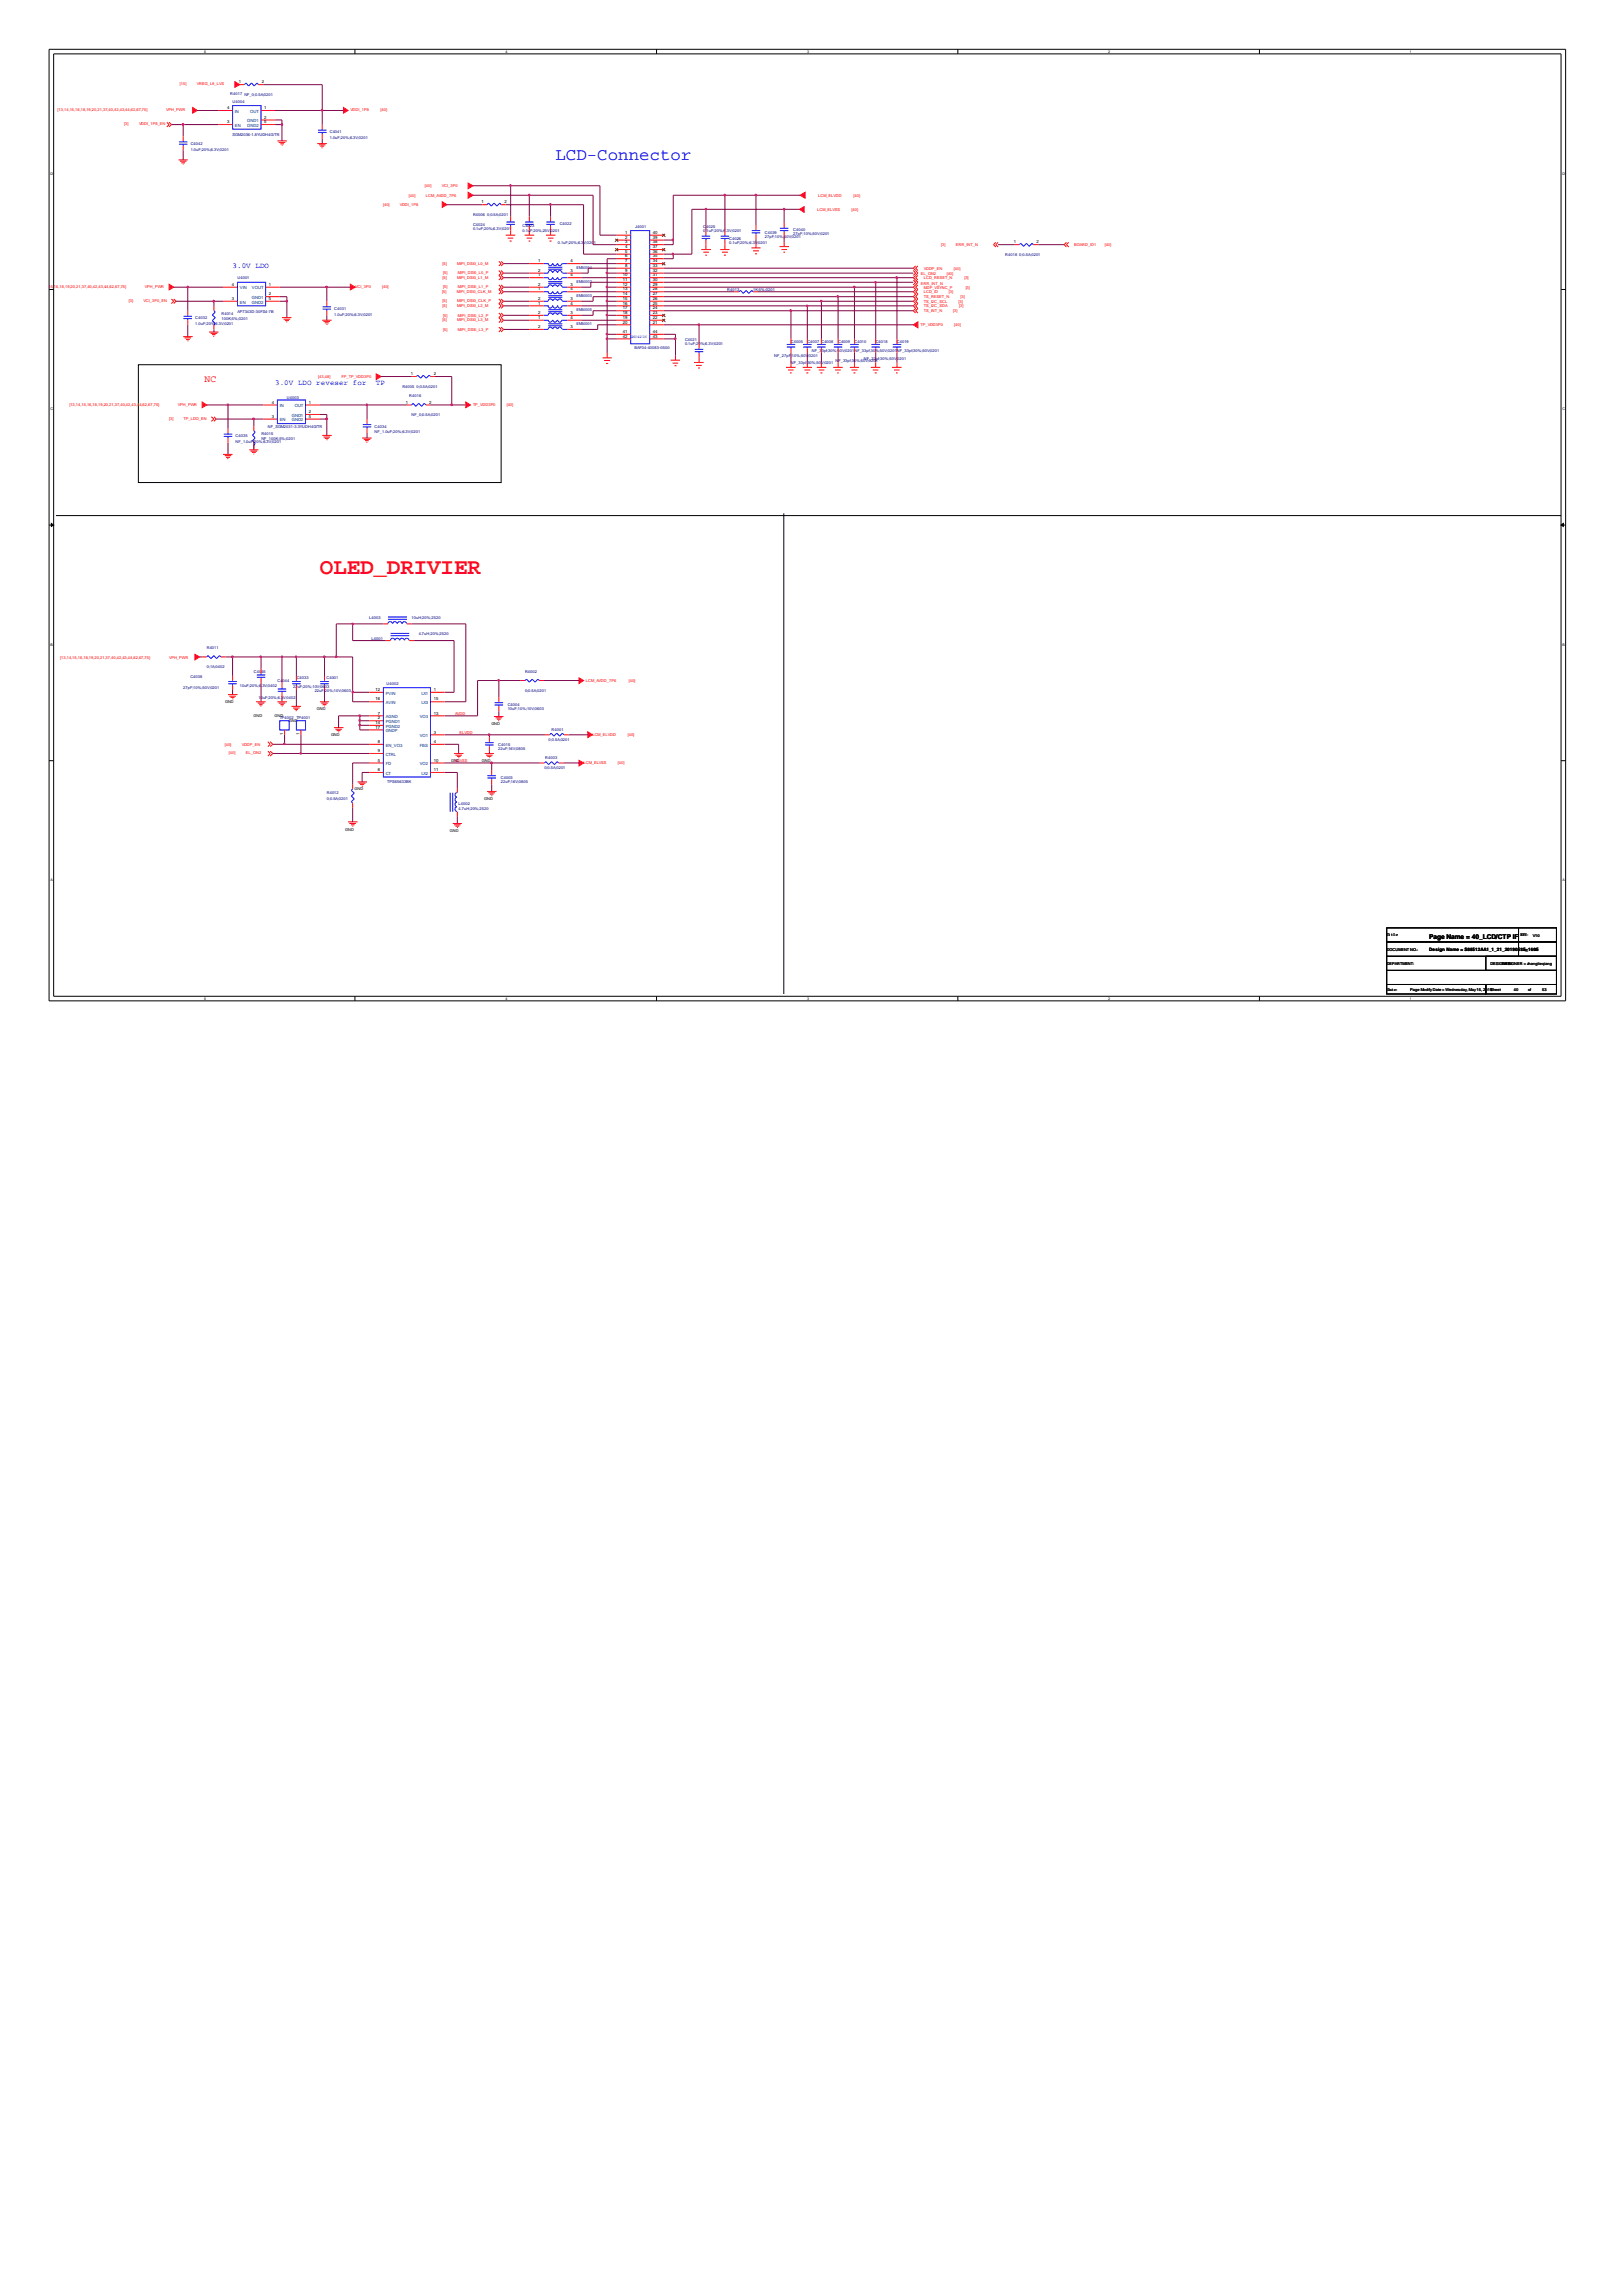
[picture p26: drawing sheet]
<svg xmlns="http://www.w3.org/2000/svg" width="210mm" height="297mm" viewBox="0 0 210 297" stroke-linecap="round" stroke-linejoin="round" font-family="sans-serif">
<defs><g id="words">
<text font-size="2.9" fill="#f00" x="41.4" y="74.3">OLED_DRIVIER</text>
<text font-size="2.2" fill="#00f" x="71.9" y="20.7">LCD-Connector</text>
<text font-size="1.3" fill="#f00" x="26.5" y="49.5">NC</text>
<g font-size="1" fill="#00f">
<text x="30.1" y="34.6">3.0V LDO</text>
<text x="35.6" y="49.9">3.0V LDO reveser for</text>
<text x="48.6" y="49.9">TP</text>
</g>
<text font-size=".8" x="185" y="121.5">Page Name = 40_LCD/CTP IF</text>
<g font-size=".6">
<text x="30.9" y="10.8">1</text>
<text x="33.9" y="10.8">2</text>
<text x="29.4" y="15.9">3</text>
<text x="29.4" y="14.1">4</text>
<text x="34.2" y="15.4">2</text>
<text x="34.2" y="15.9">5</text>
<text x="34.2" y="14.1">1</text>
<text x="62.3" y="26.3">1</text>
<text x="65.3" y="26.3">2</text>
<text x="69.6" y="35.8">1</text>
<text x="69.6" y="33.9">1</text>
<text x="69.6" y="35.2">2</text>
<text x="73.8" y="35.8">4</text>
<text x="73.8" y="33.9">4</text>
<text x="73.8" y="35.2">3</text>
<text x="80.6" y="35.8">10</text>
<text x="80.9" y="30.3">1</text>
<text x="80.9" y="30.9">2</text>
<text x="80.9" y="31.5">3</text>
<text x="80.9" y="32.1">4</text>
<text x="80.9" y="32.7">5</text>
<text x="80.9" y="33.3">6</text>
<text x="80.9" y="33.9">7</text>
<text x="80.9" y="34.5">8</text>
<text x="80.9" y="35.2">9</text>
<text x="84.5" y="35.8">31</text>
<text x="84.5" y="35.2">32</text>
<text x="84.5" y="34.5">33</text>
<text x="84.5" y="33.9">34</text>
<text x="84.5" y="33.3">35</text>
<text x="84.5" y="32.7">36</text>
<text x="84.5" y="32.1">37</text>
<text x="84.5" y="31.5">38</text>
<text x="84.5" y="30.9">39</text>
<text x="84.5" y="30.3">40</text>
<text x="131.2" y="31.5">1</text>
<text x="134.2" y="31.5">2</text>
<text x="30" y="38.8">3</text>
<text x="30" y="37">4</text>
<text x="34.8" y="37">1</text>
<text x="34.8" y="38.2">2</text>
<text x="34.8" y="38.8">5</text>
<text x="69.6" y="41.3">1</text>
<text x="69.6" y="37.6">1</text>
<text x="69.6" y="38.8">2</text>
<text x="69.6" y="37">2</text>
<text x="69.6" y="39.4">1</text>
<text x="69.6" y="40.6">2</text>
<text x="73.8" y="41.3">4</text>
<text x="73.8" y="37.6">4</text>
<text x="73.8" y="38.8">3</text>
<text x="73.8" y="37">3</text>
<text x="73.8" y="39.4">4</text>
<text x="73.8" y="40.6">3</text>
<text x="80.6" y="36.4">11</text>
<text x="80.6" y="37">12</text>
<text x="80.6" y="37.6">13</text>
<text x="80.6" y="38.2">14</text>
<text x="80.6" y="38.8">15</text>
<text x="80.6" y="39.4">16</text>
<text x="80.6" y="40">17</text>
<text x="80.6" y="40.6">18</text>
<text x="80.6" y="41.3">19</text>
<text x="80.6" y="41.9">20</text>
<text x="84.5" y="41.9">21</text>
<text x="84.5" y="41.3">22</text>
<text x="84.5" y="40.6">23</text>
<text x="84.5" y="40">24</text>
<text x="84.5" y="39.4">25</text>
<text x="84.5" y="38.8">26</text>
<text x="84.5" y="38.2">27</text>
<text x="84.5" y="37.6">28</text>
<text x="84.5" y="37">29</text>
<text x="84.5" y="36.4">30</text>
<text x="69.6" y="42.4">2</text>
<text x="73.8" y="42.4">3</text>
<text x="80.6" y="43.1">41</text>
<text x="80.6" y="43.7">42</text>
<text x="84.5" y="43.7">43</text>
<text x="84.5" y="43.1">44</text>
<text x="35.2" y="52.2">4</text>
<text x="40" y="52.2">1</text>
<text x="40" y="53.5">2</text>
<text x="52.5" y="52.2">1</text>
<text x="53.2" y="48.5">1</text>
<text x="55.5" y="52.2">2</text>
<text x="56.1" y="48.5">2</text>
<text x="35.2" y="54">3</text>
<text x="40" y="54">5</text>
<text x="48.6" y="89.4">12</text>
<text x="56.1" y="89.4">1</text>
<text x="36.7" y="95.2" transform="rotate(-90 36.7 95.2)">1</text>
<text x="38.8" y="95.2" transform="rotate(-90 38.8 95.2)">1</text>
<text x="48.6" y="93.7">14</text>
<text x="48.6" y="90.6">16</text>
<text x="48.6" y="94.3">17</text>
<text x="48.9" y="93.1">2</text>
<text x="48.9" y="92.4">7</text>
<text x="56.1" y="90.6">15</text>
<text x="56.1" y="94.9">3</text>
<text x="56.1" y="92.4">13</text>
<text x="48.9" y="98.5">5</text>
<text x="48.9" y="99.8">6</text>
<text x="48.9" y="96.1">8</text>
<text x="48.9" y="97.3">9</text>
<text x="56.1" y="99.8">11</text>
<text x="56.1" y="96.1">4</text>
<text x="56.1" y="98.5">10</text>
<text x="185" y="123">Design Name = S88512AA1_1_21_20190515_1605</text>
</g>
<g font-size=".6" fill="#004080">
<text x="30.4" y="16.4">EN</text>
<text x="30.4" y="14.6">IN</text>
<text x="32" y="15.8">GND1</text>
<text x="32" y="16.4">GND2</text>
<text x="32.4" y="14.6">OUT</text>
<text x="31" y="39.3">EN</text>
<text x="31" y="37.5">VIN</text>
<text x="32.6" y="37.5">VOUT</text>
<text x="32.6" y="38.7">GND1</text>
<text x="32.6" y="39.3">GND2</text>
<text x="36.2" y="52.7">IN</text>
<text x="37.8" y="53.9">GND1</text>
<text x="38.1" y="52.7">OUT</text>
<text x="36.2" y="54.5">EN</text>
<text x="37.8" y="54.5">GND2</text>
<text x="49.9" y="89.9">PVIN</text>
<text x="54.5" y="89.9">LX1</text>
<text x="49.9" y="93.5">PGND1</text>
<text x="49.9" y="92.9">AGND</text>
<text x="49.9" y="94.1">PGND2</text>
<text x="49.9" y="91.1">AVIN</text>
<text x="49.9" y="94.7">GNDP</text>
<text x="54.3" y="95.4">VO1</text>
<text x="54.3" y="92.9">VO3</text>
<text x="54.5" y="91.1">LX3</text>
<text x="49.9" y="99">FD</text>
<text x="49.9" y="100.2">CT</text>
<text x="49.9" y="96.6">EN_VO3</text>
<text x="49.9" y="97.8">CTRL</text>
<text x="54.3" y="96.6">FBS</text>
<text x="54.3" y="99">VO2</text>
<text x="54.5" y="100.2">LX2</text>
</g>
<g font-size=".5" fill="#f00">
<text x="23.3" y="11">[15]</text>
<text x="25.5" y="11">VREG_L9_LVS</text>
<text x="7.5" y="14.4">[13,14,15,16,18,19,20,21,37,40,42,43,44,62,67,75]</text>
<text x="16.1" y="16.2">[3]</text>
<text x="18" y="16.2">VDDI_1P8_EN</text>
<text x="21.5" y="14.4">VPH_PWR</text>
<text x="45.3" y="14.4">VDDI_1P8</text>
<text x="49.2" y="14.4">[40]</text>
<text x="49.6" y="26.7">[40]</text>
<text x="51.7" y="26.7">VDDI_1P8</text>
<text x="52.9" y="25.5">[40]</text>
<text x="55" y="24.2">[40]</text>
<text x="55.1" y="25.5">LCM_AVDD_7P6</text>
<text x="57.2" y="24.2">VCI_3P0</text>
<text x="105.7" y="27.3">LCM_ELVSS</text>
<text x="105.9" y="25.5">LCM_ELVDD</text>
<text x="110.2" y="27.3">[40]</text>
<text x="110.4" y="25.5">[40]</text>
<text x="57.3" y="34.2">[5]</text>
<text x="57.4" y="35.5">[5]</text>
<text x="59.2" y="34.2">MIPI_DSI0_L0_M</text>
<text x="59.3" y="35.5">MIPI_DSI0_L0_P</text>
<text x="119.2" y="35.6">EL_ON2</text>
<text x="119.5" y="34.9">VDDP_EN</text>
<text x="121.8" y="31.8">[3]</text>
<text x="122.5" y="35.6">[40]</text>
<text x="123.4" y="34.9">[40]</text>
<text x="123.7" y="31.8">ERR_INT_N</text>
<text x="139" y="31.9">BOARD_ID1</text>
<text x="143" y="31.9">[40]</text>
<text x="4.7" y="37.2">[13,14,15,</text>
<text x="7" y="37.2">16,18,19,20,21,37,40,42,43,44,62,67,75]</text>
<text x="16.7" y="39.1">[3]</text>
<text x="18.6" y="39.1">VCI_3P0_EN</text>
<text x="18.8" y="37.2">VPH_PWR</text>
<text x="46" y="37.3">VCI_3P0</text>
<text x="49.4" y="37.3">[40]</text>
<text x="57.2" y="37.9">[5]</text>
<text x="57.3" y="41.6">[5]</text>
<text x="57.3" y="39.1">[5]</text>
<text x="57.3" y="39.7">[5]</text>
<text x="57.3" y="36.1">[5]</text>
<text x="57.4" y="41">[5]</text>
<text x="57.4" y="37.3">[5]</text>
<text x="59.1" y="37.9">MIPI_DSI0_CLK_M</text>
<text x="59.2" y="41.6">MIPI_DSI0_L3_M</text>
<text x="59.2" y="39.1">MIPI_DSI0_CLK_P</text>
<text x="59.2" y="39.7">MIPI_DSI0_L2_M</text>
<text x="59.2" y="36.1">MIPI_DSI0_L1_M</text>
<text x="59.3" y="41">MIPI_DSI0_L2_P</text>
<text x="59.3" y="37.3">MIPI_DSI0_L1_P</text>
<text x="119.2" y="36.8">ERR_INT_N</text>
<text x="119.5" y="40.4">TS_INT_N</text>
<text x="119.5" y="39.8">TS_I2C_SDA</text>
<text x="119.5" y="39.2">TS_I2C_SCL</text>
<text x="119.5" y="38.6">TS_RESET_N</text>
<text x="119.5" y="38">LCD_ID</text>
<text x="119.5" y="37.4">MDP_VSYNC_P</text>
<text x="119.5" y="36.1">LCD_RESET_N</text>
<text x="122.8" y="38">[3]</text>
<text x="123.4" y="40.4">[3]</text>
<text x="124" y="39.2">[3]</text>
<text x="124.1" y="39.8">[3]</text>
<text x="124.3" y="38.6">[3]</text>
<text x="124.8" y="36.1">[3]</text>
<text x="125" y="37.4">[3]</text>
<text x="57.4" y="42.8">[5]</text>
<text x="59.3" y="42.8">MIPI_DSI0_L3_P</text>
<text x="119.1" y="42.2">TP_VDD3P0</text>
<text x="123.5" y="42.2">[40]</text>
<text x="9" y="52.5">[13,14,15,16,18,19,20,21,37,40,42,43,44,62,67,75]</text>
<text x="23" y="52.5">VPH_PWR</text>
<text x="41.2" y="48.9">[43,48]</text>
<text x="44.2" y="48.9">FP_TP_VDD3P0</text>
<text x="61.2" y="52.5">TP_VDD3P0</text>
<text x="65.6" y="52.5">[40]</text>
<text x="21.9" y="54.3">[3]</text>
<text x="23.7" y="54.3">TP_LDO_EN</text>
<text x="7.8" y="85.2">[13,14,15,16,18,19,20,21,37,40,42,43,44,62,67,75]</text>
<text x="21.9" y="85.2">VPH_PWR</text>
<text x="75.8" y="88.2">LCM_AVDD_7P6</text>
<text x="81.4" y="88.2">[40]</text>
<text x="58.9" y="92.5">AVDD</text>
<text x="59.5" y="94.9">ELVDD</text>
<text x="76.7" y="95.2">LCM_ELVDD</text>
<text x="81.2" y="95.2">[40]</text>
<text x="29.1" y="96.5">[40]</text>
<text x="29.6" y="97.6">[40]</text>
<text x="31.3" y="96.5">VDDP_EN</text>
<text x="31.8" y="97.6">EL_ON2</text>
<text x="58.9" y="98.6">ELVSS</text>
<text x="75.5" y="98.9">LCM_ELVSS</text>
<text x="80" y="98.9">[40]</text>
</g>
<g font-size=".5">
<text x="26.4" y="6.8">5</text>
<text x="65.4" y="6.8">4</text>
<text x="104.4" y="6.8">3</text>
<text x="143.4" y="6.8">2</text>
<text x="182.5" y="6.8">1</text>
<text x="6.5" y="22.6">D</text>
<text x="202.2" y="22.6">D</text>
<text x="6.5" y="53.1">C</text>
<text x="202.2" y="53.1">C</text>
<text x="6.5" y="83.6">B</text>
<text x="202.2" y="83.6">B</text>
<text x="29.1" y="91">GND</text>
<text x="32.8" y="92.8">GND</text>
<text x="35.5" y="92.8">GND</text>
<text x="37.4" y="93.4">GND</text>
<text x="41" y="91.9">GND</text>
<text x="42.8" y="95.3">GND</text>
<text x="63.6" y="93.8">GND</text>
<text x="58.4" y="98.6">GND</text>
<text x="62.4" y="98.6">GND</text>
<text x="44.7" y="107.5">GND</text>
<text x="45.9" y="102.3">GND</text>
<text x="58.2" y="107.6">GND</text>
<text x="62.7" y="103.5">GND</text>
<text x="6.5" y="114">A</text>
<text x="202.2" y="114">A</text>
<text x="179.5" y="121.1">Title</text>
<text x="179.5" y="123">DOCUMENT NO.:</text>
<text x="179.5" y="124.8">DEPARTMENT:</text>
<text x="192.9" y="124.8">DESIGDESIGNER = zhanglieqiang</text>
<text x="194.4" y="124.8">NER:</text>
<text x="196.8" y="123">Size</text>
<text x="196.8" y="121.1">REV:</text>
<text x="198.4" y="121.2">V10</text>
<text x="198.6" y="123">D</text>
<text x="26.4" y="129.3">5</text>
<text x="65.4" y="129.3">4</text>
<text x="104.4" y="129.3">3</text>
<text x="143.4" y="129.3">2</text>
<text x="179.5" y="128.2">Date:</text>
<text x="182.5" y="129.3">1</text>
<text x="182.5" y="128.3">Page ModifyDate = Wednesday, May15, 2019</text>
<text x="192.9" y="128.3">Sheet</text>
<text x="195.9" y="128.3">40</text>
<text x="197.7" y="128.3">of</text>
<text x="199.6" y="128.3">53</text>
</g>
<g font-size=".5" fill="#000080">
<text x="29.8" y="12.3">R4017 NF_0;0.5A;0201</text>
<text x="30.1" y="13.3">U4004</text>
<text x="30.1" y="17.6">SGM2036-1.8YUDH4G/TR</text>
<text x="42.7" y="17.2">C4041</text>
<text x="42.7" y="18">1.0uF;20%;6.3V;0201</text>
<text x="24.7" y="18.7">C4042</text>
<text x="24.7" y="19.5">1.0uF;20%;6.3V;0201</text>
<text x="61.2" y="29.2">C4024</text>
<text x="61.2" y="29.7">0.1uF;20%;6.3V;0201</text>
<text x="61.2" y="27.9">R4006</text>
<text x="63" y="28">0;0.5A;0201</text>
<text x="67.6" y="29.4">C4023</text>
<text x="67.6" y="30">0.1uF;20%;25V;0201</text>
<text x="72.4" y="29.1">C4022</text>
<text x="82.2" y="29.5">J4001</text>
<text x="91" y="29.5">C4025</text>
<text x="102.7" y="29.9">C4040</text>
<text x="72.2" y="31.6">0.1uF;20%;6.3</text>
<text x="74.6" y="34.8">EMI4004</text>
<text x="75.5" y="31.6">V;0201</text>
<text x="91" y="30">0.1uF;20%;6.3V;0201</text>
<text x="94.4" y="31.1">C4026</text>
<text x="94.4" y="31.6">0.1uF;20%;6.3V;0201</text>
<text x="99" y="30.2">C4039</text>
<text x="99" y="30.8">27pF;10%;50V;0201</text>
<text x="102.7" y="30.5">27pF;10%;50V;0201</text>
<text x="130.1" y="33.1">R4018</text>
<text x="131.9" y="33.1">0;0.5A;0201</text>
<text x="25.3" y="41.3">C4032</text>
<text x="28.7" y="40.7">R4014</text>
<text x="28.7" y="41.4">100K;5%;0201</text>
<text x="30.7" y="36.1">U4001</text>
<text x="30.7" y="40.5">AP7343D-30FS4-7B</text>
<text x="43.3" y="40.1">C4031</text>
<text x="43.3" y="40.8">1.0uF;20%;6.3V;0201</text>
<text x="74.6" y="38.5">EMI4003</text>
<text x="74.6" y="36.6">EMI4002</text>
<text x="74.6" y="40.3">EMI4005</text>
<text x="94.1" y="37.7">R4013</text>
<text x="97.5" y="37.7">1K;5%;0201</text>
<text x="25.3" y="42">1.0uF;20%;6.3V;0201</text>
<text x="74.6" y="42.1">EMI4001</text>
<text x="82.1" y="45.2">BAF04-40083-0500</text>
<text x="88.6" y="44.1">C4021</text>
<text x="88.6" y="44.6">0.1uF;20%;6.3V;0201</text>
<text x="100.2" y="46.2">NF_27pF;10%;50V;0201</text>
<text x="102.4" y="47.1">NF_33pf;30%;50V;0201</text>
<text x="102.4" y="44.4">C4005</text>
<text x="104.5" y="44.4">C4007 C4008</text>
<text x="105.1" y="45.6">NF_33pf;30%;50V;0201NF_33pf;30%;50V;0201NF_33pf;30%;50V;0201</text>
<text x="108.1" y="46.8">NF_33pf;30%;50V;0201</text>
<text x="108.5" y="44.4">C4009</text>
<text x="110.6" y="44.4">C4010</text>
<text x="111.8" y="46.5">NF_33pf;30%;50V;0201</text>
<text x="113.3" y="44.4">C4018</text>
<text x="116.1" y="44.4">C4019</text>
<text x="37.1" y="51.7">U4003</text>
<text x="52.1" y="50.2">R4005</text>
<text x="53" y="51.4">R4016</text>
<text x="53.3" y="53.9">NF_0;0.5A;0201</text>
<text x="53.9" y="50.2">0;0.5A;0201</text>
<text x="30.5" y="56.5">C4035</text>
<text x="30.5" y="57.3">NF_1.0uF;20%;6.3V;0201</text>
<text x="33.8" y="56.2">R4015</text>
<text x="33.8" y="57">NF_100K;5%;0201</text>
<text x="34.7" y="55.3">NF_SGM2031-3.3YUDH4G/TR</text>
<text x="48.5" y="55.3">C4034</text>
<text x="48.5" y="56.1">NF_1.0uF;20%;6.3V;0201</text>
<text x="26.8" y="84">R4011</text>
<text x="47.8" y="80">L4003</text>
<text x="48.1" y="82.7">L4001</text>
<text x="53.3" y="80">10uH;20%;2520</text>
<text x="54.2" y="82.2">4.7uH;20%;2520</text>
<text x="23.7" y="89.2">27pF;10%;50V;0201</text>
<text x="24.6" y="87.7">C4038</text>
<text x="26.8" y="86.5">0;1A;0402</text>
<text x="31" y="88.8">10uF;20%;6</text>
<text x="32.9" y="87">C4045</text>
<text x="33.8" y="88.8">.3V;0402</text>
<text x="35.9" y="88.3">C4044</text>
<text x="37.9" y="89.1">22uF;20%;10V;0603</text>
<text x="38.4" y="87.9">C4033</text>
<text x="40.7" y="89.5">22uF;20%;10V;0603</text>
<text x="42.2" y="87.9">C4001</text>
<text x="50" y="88.6">U4002</text>
<text x="67.9" y="87">R4002</text>
<text x="67.9" y="89.5">0;0.5A;0201</text>
<text x="33.4" y="90.4">10uF;20%;6.3V;0402</text>
<text x="36.2" y="93">TP4002 TP4001</text>
<text x="65.7" y="91.3">C4004</text>
<text x="65.7" y="91.8">10uF;10%;10V;0603</text>
<text x="71" y="95.9">0;0.5A;0201</text>
<text x="71.4" y="94.5">R4001</text>
<text x="50.1" y="101.3">TPS65633BK</text>
<text x="64.5" y="96.5">C4015</text>
<text x="64.5" y="97">22uF;16V;0805</text>
<text x="64.8" y="100.7">C4003</text>
<text x="64.8" y="101.3">22uF;16V;0805</text>
<text x="70.4" y="99.5">0;0.5A;0201</text>
<text x="70.6" y="98.2">R4003</text>
<text x="42.3" y="102.8">R4012</text>
<text x="42.3" y="103.5">0;0.5A;0201</text>
<text x="59.4" y="104.1">L4002</text>
<text x="59.4" y="104.8">4.7uH;20%;2520</text>
</g>
<text font-size=".5" fill="#00f" x="81.6" y="43.8">GND4PIN</text>
</g></defs>
<g fill="none" stroke="#000" stroke-width=".13">
<path d="M6.3 6.4h196.3v123.1h-196.3zM6.9 7h195.1v121.9h-195.1zM45.9 6.4v.6M85 6.4v.6M124 6.4v.6M163 6.4v.6M6.3 37.5h.6M202 37.5h.6M17.9 47.2h47v15.2h-47zM6.3 67.9h.6M7.2 66.7h194.8M101.4 66.4v62.2"/>
<path d="M202 67.9h.6M6.3 98.4h.6M202 98.4h.6M45.9 128.9v.6M85 128.9v.6M124 128.9v.6M163 128.9v.6M179.5 120h17v1.9h-17zM179.5 121.9h17v1.8h-17zM179.5 127.4h12.8v1.2h-12.8zM179.5 125.5h21.9v1.9h-21.9zM179.5 123.7h21.9v1.8h-21.9z"/>
<path d="M192.3 127.4h9.1v1.2h-9.1zM192.3 123.7h9.1v1.8h-9.1zM196.5 120h4.9v1.9h-4.9zM196.5 121.9h4.9v1.8h-4.9z"/>
</g>
<g fill="#000" stroke="#000" stroke-width=".13">
<path d="M6.6 67.7l.3 .2-.3 .2z" fill-rule="evenodd"/>
<path d="M202 67.9l.3-.2v.4z" fill-rule="evenodd"/>
</g>
<g fill="none" stroke="#f00" stroke-width=".13">
<path d="M21.6 15.8l.3 .3-.3 .3M21.9 15.8l.3 .3-.3 .3M23.7 17.6v.6M23.7 18.9v.6M28.3 14.3h1.8M28.3 16.1h1.8M31 11h.6M33.4 11h.7M33.8 14.3h1.8M33.8 15.5h1.8M33.8 16.1h1.8M35.9 18.2h1.2"/>
<path d="M36.1 18.4h.8M36.3 18.6h.4M36.4 18.8h.2M41.1 18.6h1.2M41.3 18.7h.8M41.4 18.9h.6M41.6 19.1h.1M41.7 16.1v.6M41.7 17.3v.6M22.2 38.7l.3 .3-.3 .3M22.5 38.7l.3 .3-.3 .3M23.1 20.7h1.2"/>
<path d="M23.3 20.9h.8M23.5 21.1h.5M23.7 21.2h.1M27.7 39.6v.6M28.9 39h1.8M28.9 37.2h1.8M34.4 39h1.8M34.4 37.2h1.8M34.4 38.4h1.8M42.3 39v.6M62.4 26.5h.6M64.6 33.8l.3 .3-.3 .3"/>
<path d="M64.6 35l.3 .3-.3 .3 .3 .3-.3 .3M64.6 36.9l.3 .3-.3 .3 .3 .2-.3 .3M64.6 38.7l.3 .3-.3 .3 .3 .3-.3 .3M64.9 33.8l.3 .3-.3 .3M64.9 35l.3 .3-.3 .3 .3 .3-.3 .3M64.9 36.9l.3 .3-.3 .3 .3 .2-.3 .3M64.9 38.7l.3 .3-.3 .3 .3 .3-.3 .3M64.9 26.5h.5M65.4 30.4h1.3M65.7 30.8h.7M66 31.2h.2M66.1 28v.6"/>
<path d="M66.1 29.2v1.2M67.9 30.4h1.2M68.2 30.8h.7M68.4 31.2h.2M68.5 28v.6M68.5 29.2v1.2M68.5 37.7h1.9M68.5 39h1.9M68.5 35.9h1.9M68.5 37.2h1.9M68.5 39.6h1.9M68.5 34.1h1.9"/>
<path d="M68.5 35.3h1.9M70.7 30.4h1.2M70.9 30.8h.7M71.1 31.2h.3M71.2 28v.6M71.2 29.2v1.2M73.4 37.7h1.8M73.4 39h1.8M73.4 35.9h1.8M73.4 37.2h1.8M73.4 39.6h1.8M73.4 34.1h1.8"/>
<path d="M73.4 35.3h1.8M79.8 30.4h1.8M79.8 32.3h1.8M79.8 37.7h1.8M79.8 39h1.8M79.8 35.9h1.8M79.8 37.2h1.8M79.8 38.4h1.8M79.8 39.6h1.8M79.8 31.7h1.8M79.8 31.1h1.8M79.8 32.9h1.8"/>
<path d="M79.8 33.5h1.8M79.8 34.1h1.8M79.8 34.7h1.8M79.8 35.3h1.8M79.8 36.5h1.8M84.1 30.4h1.8M84.1 32.3h1.8M84.1 37.7h1.8M84.1 39h1.8M84.1 35.9h1.8M84.1 37.2h1.8M84.1 38.4h1.8"/>
<path d="M84.1 39.6h1.8M84.1 31.7h1.8M84.1 31.1h1.8M84.1 32.9h1.8M84.1 33.5h1.8M84.1 34.1h1.8M84.1 34.7h1.8M84.1 35.3h1.8M84.1 36.5h1.8M90.8 32.3h1.2M91 32.6h.7M91.3 33h.2"/>
<path d="M91.4 29.8v.6M91.4 31.1v1.2M93.2 32.3h1.2M93.4 32.6h.8M93.7 33h.2M93.8 29.8v.6M93.8 31.1v1.2M95 37.7h.6M97.2 32.1h1.2M97.5 32.5h.7M97.5 37.7h.6M97.7 32.8h.3"/>
<path d="M97.8 29.1v.6M97.8 30.3v.6M97.8 31.5v.6M100.9 31.9h1.2M101.1 32.3h.8M101.4 32.6h.2M101.5 28.8v.6M101.5 30v.6M101.5 31.3v.6M118.2 35l.3 .3-.3 .3M118.2 36.2l.3 .3-.3 .4M118.5 34.4l-.3 .3 .6 .6-.6 .6 .6 .6-.6 .7 .3 .3-.3 .2 .3 .3-.3 .4 .3 .3-.3 .3 .3 .3-.3 .3 .3 .3-.3 .3 .3 .3"/>
<path d="M118.8 36.9l-.3 .3 .3 .3-.3 .2 .3 .3-.3 .4 .3 .3-.3 .3 .3 .3-.3 .3 .3 .3-.3 .3 .3 .3M118.8 35.6l-.3 .3 .3 .3M118.8 34.4l-.3 .3 .3 .3M128.9 31.4l-.3 .3 .3 .2M129.2 31.4l-.3 .3 .3 .2M131.3 31.7h.6M133.7 31.7h.7M138 31.4l-.3 .3 .3 .2M138.3 31.4l-.3 .3 .3 .2M23.7 43.5h1.2M23.9 43.7h.8M24.1 43.9h.5"/>
<path d="M24.3 44.1h.1M24.3 40.2v.6M24.3 41.4v.6M27.1 43h1.2M27.3 43.1h.8M27.3 53.9l.4 .3-.4 .3M27.4 43.3h.5M27.6 43.5h.1M27.7 53.9l.3 .3-.3 .3M27.7 42v.6M28.9 58.8h1.2M29.1 59h.8"/>
<path d="M29.3 59.2h.5M29.4 59.3h.1M29.5 55.4v.6M29.5 56.7v.6M32.3 58.2h1.1M32.4 58.4h.9M32.6 58.5h.5M32.8 58.7h.1M32.9 55.1v.6M32.9 57.6v.6M34.1 52.4h1.8M34.1 54.2h1.8"/>
<path d="M36.5 41.1h1.2M36.7 41.3h.8M36.9 41.5h.5M37 41.6h.2M39.5 52.4h1.9M39.5 53.6h1.9M39.5 54.2h1.9M41.7 41.4h1.2M41.7 56.3h1.2M41.9 41.6h.8M41.9 56.5h.8M42 41.8h.5"/>
<path d="M42 56.7h.5M42.2 42h.2M42.2 56.9h.2M42.3 40.2v.6M46.9 56.7h1.2M47.1 56.8h.8M47.2 57h.5M47.4 57.2h.1M47.5 54.2v.6M47.5 55.4v.6M52.7 52.4h.6M53.3 48.7h.6"/>
<path d="M55.1 52.4h.6M55.7 48.7h.6M64.6 40.5l.3 .3-.3 .3 .3 .3-.3 .3M64.6 42.3l.3 .3-.3 .4M64.9 40.5l.3 .3-.3 .3 .3 .3-.3 .3M64.9 42.3l.3 .3-.3 .4M68.5 41.4h1.9M68.5 42.6h1.9M68.5 40.8h1.9M73.4 41.4h1.8M73.4 42.6h1.8M73.4 40.8h1.8"/>
<path d="M78 46.3h1.2M78.2 46.6h.8M78.4 47h.3M78.6 45.7v.6M79.8 41.4h1.8M79.8 40.8h1.8M79.8 40.2h1.8M79.8 42h1.8M79.8 43.3h1.8M79.8 43.8h1.8M84.1 41.4h1.8M84.1 40.8h1.8"/>
<path d="M84.1 40.2h1.8M84.1 42h1.8M84.1 43.3h1.8M84.1 43.8h1.8M86.8 46.6h1.2M87 47h.8M87.3 47.3h.2M87.4 46v.6M89.8 46.9h1.3M90.1 47.3h.7M90.3 47.6h.3M90.5 44.5v.6"/>
<path d="M90.5 45.7v1.2M101.7 47.5h1.3M102 47.9h.7M102.2 48.2h.2M102.4 43.8v.7M102.4 45.1v.6M102.4 46.9v.6M103.9 47.5h1.2M104.1 47.9h.8M104.4 48.2h.2M104.5 43.8v.7M104.5 45.1v.6"/>
<path d="M104.5 46.9v.6M105.7 47.5h1.2M106 47.9h.7M106.2 48.2h.2M106.3 43.8v.7M106.3 45.1v.6M106.3 46.9v.6M107.8 47.5h1.3M108.1 47.9h.7M108.3 48.2h.2M108.5 43.8v.7M108.5 45.1v.6"/>
<path d="M108.5 46.9v.6M110 47.5h1.2M110.2 47.9h.8M110.4 48.2h.3M110.6 43.8v.7M110.6 45.1v.6M110.6 46.9v.6M112.7 47.5h1.2M112.9 47.9h.8M113.2 48.2h.3M113.3 43.8v.7M113.3 45.1v.6"/>
<path d="M113.3 46.9v.6M115.4 47.5h1.3M115.7 47.9h.7M116 48.2h.2M116.1 43.8v.7M116.1 45.1v.6M116.1 46.9v.6M26.2 85h.6M28.6 85h.6M29.5 89.9h1.2M29.7 90.1h.8M29.8 90.2h.6"/>
<path d="M30.1 90.4h.1M30.1 87.4v.6M30.1 88.7v.6M33.1 90.8h1.3M33.4 91h.8M33.5 91.2h.5M33.7 91.3h.1M33.8 86.5v.7M33.8 87.7v.6M34.7 97.2l.3 .3-.3 .3M34.7 96l.3 .3-.3 .3M35 97.2l.3 .3-.3 .3"/>
<path d="M35 96l.3 .3-.3 .3M35.9 90.8h1.2M36.1 91h.8M36.3 91.2h.4M36.4 91.3h.2M36.5 88.3v.7M36.5 89.6v.6M36.8 94.4v.7M37.7 91.4h1.2M37.9 91.6h.9M38.1 91.8h.5M38.3 91.9h.1"/>
<path d="M38.4 87.4v.6M38.4 88.7v.6M38.9 94.4v.7M41.4 90.8h1.2M41.6 91h.8M41.7 91.2h.5M42 91.3h.1M42 87.4v.6M42 88.7v.6M43.2 94.1h1.2M43.4 94.3h.8M43.6 94.5h.5"/>
<path d="M43.8 94.7h.1M47.8 93.2h1.8M47.8 97.5h1.8M47.8 90.8h1.8M47.8 89.6h1.8M47.8 96.3h1.8M47.8 98.7h1.8M47.8 99.9h1.8M47.8 92.6h1.8M47.8 93.8h1.8M47.8 94.4h1.8M49.6 80.7h.6"/>
<path d="M49.9 82.9h.6M52.7 80.7h.6M53 82.9h.6M55.7 90.8h1.8M55.7 95.1h1.8M55.7 89.6h1.8M55.7 96.3h1.8M55.7 98.7h1.8M55.7 99.9h1.8M55.7 92.6h1.8M58.8 97.5h1.2M58.9 97.7h.9"/>
<path d="M59.1 97.9h.5M59.3 98h.1M62.7 97.5h1.2M62.9 97.7h.9M63.1 97.9h.5M63.3 98h.1M63.3 95.4v.6M63.3 96.6v.6M63.6 99.6v.6M63.9 92.7h1.3M64.1 92.9h.9M64.3 93h.5"/>
<path d="M64.5 93.2h.1M64.6 90.2v.6M64.6 91.4v.6M67.4 88h.5M69.8 88h.6M69.8 98.7h.6M70.5 95.1h.6M72.3 98.7h.6M73 95.1h.6M45 106.3h1.3M45.2 106.5h.9M45.4 106.7h.5"/>
<path d="M45.6 106.9h.1M45.6 101.5v.6M45.6 103.9v.6M46.3 101.2h1.2M46.4 101.3h.9M46.6 101.5h.5M46.8 101.7h.1M58.6 106.5h1.2M58.8 106.7h.8M58.9 106.9h.5M59.1 107h.2M59.2 102v.6"/>
<path d="M59.2 105v.6M63 102.4h1.3M63.2 102.6h.9M63.4 102.7h.5M63.6 102.9h.1M63.6 100.9v.6"/>
</g>
<g fill="#f00" stroke="#f00" stroke-width=".13">
<path d="M25.2 84.7l.6 .3-.6 .4z" fill-rule="evenodd"/>
<path d="M74.9 87.7l.6 .3-.6 .4z" fill-rule="evenodd"/>
<path d="M76.1 94.7l.6 .4-.6 .3z" fill-rule="evenodd"/>
<path d="M74.9 98.4l.6 .3-.6 .4z" fill-rule="evenodd"/>
<path d="M48.7 48.4l.6 .3-.6 .4z" fill-rule="evenodd"/>
<path d="M60.6 24.9l.6 .4-.6 .3z" fill-rule="evenodd"/>
<path d="M60.6 23.7l.6 .3-.6 .4z" fill-rule="evenodd"/>
<path d="M21.9 36.8l.6 .4-.6 .3z" fill-rule="evenodd"/>
<path d="M45.3 36.8l.7 .4-.7 .3z" fill-rule="evenodd"/>
<path d="M57.2 26.1l.6 .4-.6 .3z" fill-rule="evenodd"/>
<path d="M103.5 25.3l.7-.4v.7z" fill-rule="evenodd"/>
<path d="M103.5 27.1l.6-.4v.8z" fill-rule="evenodd"/>
<path d="M26.2 52l.6 .4-.6 .3z" fill-rule="evenodd"/>
<path d="M60.3 52l.6 .4-.6 .3z" fill-rule="evenodd"/>
<path d="M118.2 42l.6-.4v.8z" fill-rule="evenodd"/>
<path d="M24.9 13.9l.6 .4-.6 .3z" fill-rule="evenodd"/>
<path d="M44.4 13.9l.6 .4-.6 .3z" fill-rule="evenodd"/>
<path d="M30.4 10.6l.6 .4-.6 .3z" fill-rule="evenodd"/>
</g>
<g fill="none" stroke="#00f" stroke-width=".13">
<path d="M23.2 18.7h1.1M23.2 18.4h1.1M23.7 18.2v.2M23.7 18.7v.2M30.1 13.7h3.7v3h-3.7zM31.6 11l.2-.3 .4 .4 .4-.4 .3 .4 .4-.4 .1 .3M41.1 17.1h1.1M41.1 16.8h1.1M41.7 16.7v.1M41.7 17.1v.2M30.7 36.5h3.7v3.1h-3.7zM41.7 40h1.1"/>
<path d="M41.7 39.7h1.1M42.3 39.6v.1M42.3 40v.2M63 26.5l.2-.2 .4 .4 .3-.4 .4 .4 .4-.4 .2 .2M65.5 29h1.1M65.5 28.7h1.1M66.1 28.6v.1M66.1 29v.2M67.9 29h1.1M67.9 28.7h1.1M68.5 28.6v.1M68.5 29v.2"/>
<path d="M70.4 39h.6M70.4 37.7h.6M70.4 37.2h.6M70.4 35.9h.6M70.4 39.6h.6M70.4 35.3h.6M70.4 34.1h.6M70.7 29h1.1M70.7 28.7h1.1M71 38.9v-.1a.29 .29 0 0 1 .3-.1 .29 .29 0 0 1 .2 .2M71 37.7v.2a.28 .28 0 0 0 .3 .1 .28 .28 0 0 0 .2-.3M71 37.1v-.1a.29 .29 0 0 1 .3-.1 .29 .29 0 0 1 .2 .2"/>
<path d="M71 35.9v.1a.28 .28 0 0 0 .3 .2 .28 .28 0 0 0 .2-.3M71 39.5a.28 .28 0 0 0 .2 .4 .28 .28 0 0 0 .3-.4M71 35.3v-.2a.28 .28 0 0 1 .3-.1 .28 .28 0 0 1 .2 .3M71 34.1v.1a.28 .28 0 0 0 .3 .2 .28 .28 0 0 0 .2-.3M71 38.5h1.8M71 38.3h1.8M71 36.6h1.8M71 36.4h1.8M71 34.8h1.8M71 34.6h1.8M71.2 28.6v.1M71.2 29v.2"/>
<path d="M71.5 38.9a.3 .3 0 0 1 .3-.2 .3 .3 0 0 1 .3 .2M71.5 37.7l.1 .2a.3 .3 0 0 0 .3 .1 .3 .3 0 0 0 .2-.3M71.5 37.1a.3 .3 0 0 1 .3-.2 .3 .3 0 0 1 .3 .2M71.5 35.9l.1 .1a.3 .3 0 0 0 .3 .2 .3 .3 0 0 0 .2-.3M71.5 39.5a.3 .3 0 0 0 .3 .4 .3 .3 0 0 0 .3-.4M71.5 35.3a.3 .3 0 0 1 .3-.3 .3 .3 0 0 1 .3 .3M71.5 34.1l.1 .1a.3 .3 0 0 0 .3 .1 .3 .3 0 0 0 .2-.2M72.2 38.9v-.1a.29 .29 0 0 1 .3-.1 .29 .29 0 0 1 .2 .2M72.2 37.7v.2a.28 .28 0 0 0 .3 .1 .28 .28 0 0 0 .2-.3M72.2 37.1v-.1a.29 .29 0 0 1 .3-.1 .29 .29 0 0 1 .2 .2M72.2 35.9v.1a.28 .28 0 0 0 .3 .2 .28 .28 0 0 0 .2-.3M72.2 39.5a.28 .28 0 0 0 .3 .4 .28 .28 0 0 0 .2-.4"/>
<path d="M72.2 35.3v-.2a.28 .28 0 0 1 .3-.1 .28 .28 0 0 1 .2 .3M72.2 34.1v.1a.28 .28 0 0 0 .3 .2 .28 .28 0 0 0 .2-.3M72.8 39h.6M72.8 37.7h.6M72.8 37.2h.6M72.8 35.9h.6M72.8 39.6h.6M72.8 35.3h.6M72.8 34.1h.6M81.6 29.8h2.5v14.7h-2.5zM90.8 30.8h1.1M90.8 30.6h1.1"/>
<path d="M91.4 30.4v.2M91.4 30.8v.3M93.3 30.8h1.1M93.3 30.6h1.1M93.8 30.4v.2M93.8 30.8v.3M95.6 37.7l.2-.1 .4 .4 .4-.4 .3 .4 .4-.4 .2 .1M97.3 30.1h1.1M97.3 29.8h1.1M97.8 29.7v.1M97.8 30.1v.2M100.9 29.8h1.1"/>
<path d="M100.9 29.5h1.1M101.5 29.4v.1M101.5 29.8v.2M131.9 31.7l.2-.2 .4 .4 .3-.4 .4 .4 .4-.4 .1 .2M23.7 41.2h1.1M23.7 40.9h1.1M24.3 40.8v.1M24.3 41.2v.2M27.7 40.2l.2 .2-.4 .4 .4 .3-.4 .4 .4 .4-.2 .1M29 56.5h1.1M29 56.2h1.1M29.5 56v.2"/>
<path d="M29.5 56.5v.2M32.9 55.7l.1 .2-.3 .4 .3 .4-.3 .3 .3 .4-.1 .2M35.9 51.8h3.6v3h-3.6zM46.9 55.2h1.1M46.9 54.9h1.1M47.5 54.8v.1M47.5 55.2v.2M53.3 52.4l.2-.2 .3 .4 .4-.4 .4 .4 .3-.4 .2 .2M53.9 48.7l.2-.2 .3 .4 .4-.4 .4 .4 .3-.4 .2 .2M70.4 42.6h.6M70.4 41.4h.6M70.4 40.8h.6"/>
<path d="M71 42.6a.28 .28 0 0 1 .2-.3 .28 .28 0 0 1 .3 .3M71 41.4l.1 .2a.3 .3 0 0 0 .4-.2M71 40.8v-.2a.29 .29 0 0 1 .3-.1 .29 .29 0 0 1 .2 .3M71 42.1h1.8M71 41.9h1.8M71 40.3h1.8M71 40.1h1.8M71.5 42.6l.1-.2 .2-.1 .3 .3M71.5 41.4l.2 .2a.35 .35 0 0 0 .4-.2M71.5 40.8a.3 .3 0 0 1 .3-.3 .3 .3 0 0 1 .3 .3M72.2 42.6a.28 .28 0 0 1 .3-.3 .28 .28 0 0 1 .2 .3M72.2 41.4l.1 .2a.3 .3 0 0 0 .4-.2"/>
<path d="M72.2 40.8v-.2a.29 .29 0 0 1 .3-.1 .29 .29 0 0 1 .2 .3M72.8 42.6h.6M72.8 41.4h.6M72.8 40.8h.6M89.9 45.5h1.1M89.9 45.2h1.1M90.5 45.1v.1M90.5 45.5v.2M101.8 44.9h1.1M101.8 44.6h1.1M102.4 44.5v.1M102.4 44.9v.2"/>
<path d="M103.9 44.9h1.1M103.9 44.6h1.1M104.5 44.5v.1M104.5 44.9v.2M105.7 44.9h1.1M105.7 44.6h1.1M106.3 44.5v.1M106.3 44.9v.2M107.9 44.9h1.1M107.9 44.6h1.1M108.5 44.5v.1M108.5 44.9v.2"/>
<path d="M110 44.9h1.1M110 44.6h1.1M110.6 44.5v.1M110.6 44.9v.2M112.8 44.9h1.1M112.8 44.6h1.1M113.3 44.5v.1M113.3 44.9v.2M115.5 44.9h1.1M115.5 44.6h1.1M116.1 44.5v.1M116.1 44.9v.2"/>
<path d="M50.2 79.8h2.5M26.8 85l.1-.2 .4 .4 .4-.4 .3 .4 .4-.4 .2 .2M29.5 88.5h1.1M29.5 88.2h1.1M30.1 88v.2M30.1 88.5v.2M33.2 87.3h1.1M33.2 87.6h1.1M33.8 87.2v.1M33.8 87.6v.1M35.9 89.1h1.1M35.9 89.4h1.1"/>
<path d="M36.2 93.2h1.2v1.2h-1.2zM36.5 89v.1M36.5 89.4v.2M37.8 88.5h1.1M37.8 88.2h1.1M38.4 93.2h1.1v1.2h-1.1zM38.4 88v.2M38.4 88.5v.2M41.4 88.5h1.1M41.4 88.2h1.1M42 88v.2M42 88.5v.2"/>
<path d="M49.6 89h6.1v11.5h-6.1zM50.2 80.7v-.2l.3-.1 .3 .3M50.2 80.1h2.5M50.5 82.8l.1-.1a.29 .29 0 0 1 .3-.1 .29 .29 0 0 1 .2 .2M50.5 81.9h2.5M50.5 82.2h2.5M50.8 80.7a.28 .28 0 0 1 .3-.3 .28 .28 0 0 1 .3 .3M51.1 82.8l.1-.1a.29 .29 0 0 1 .3-.1 .29 .29 0 0 1 .2 .2M51.4 80.7l.1-.2 .2-.1h.2l.1 .3M51.7 82.8a.3 .3 0 0 1 .3-.2 .3 .3 0 0 1 .3 .2M52.1 80.7a.28 .28 0 0 1 .2-.3 .28 .28 0 0 1 .3 .3M52.4 82.8v-.1a.29 .29 0 0 1 .3-.1 .29 .29 0 0 1 .2 .2"/>
<path d="M62.8 96.4h1.1M62.8 96.1h1.1M63.3 96v.1M63.3 96.4v.2M64 91.2h1.1M64 90.9h1.1M64.6 90.8v.1M64.6 91.2v.2M67.9 88l.3-.1 .3 .4 .4-.4 .4 .4 .3-.4 .2 .1M70.4 98.7l.3-.2 .3 .4 .4-.4 .4 .4 .3-.4 .2 .2M71.1 95.1l.2-.2 .4 .3 .4-.3 .3 .3 .4-.3 .2 .2M45.6 102.1l-.1 .2 .3 .3-.3 .4 .3 .4-.3 .3 .1 .2"/>
<path d="M58.3 102.6v2.4M58.6 102.6v2.4M59.1 104.4a.3 .3 0 0 0-.2 .3 .3 .3 0 0 0 .2 .3M59.1 103.8h-.1a.29 .29 0 0 0-.1 .3 .29 .29 0 0 0 .2 .2M59.1 103.2a.3 .3 0 0 0-.2 .2 .3 .3 0 0 0 .2 .3M59.1 102.6h-.1a.29 .29 0 0 0-.1 .3 .29 .29 0 0 0 .2 .2M63.1 100.7h1.1M63.1 100.4h1.1M63.6 100.2v.2M63.6 100.7v.2"/>
</g>
<g fill="none" stroke="#804000" stroke-width=".13">
<path d="M79.6 30.9l.4 .4M79.6 32.1l.4 .4M80 30.9l-.4 .4M80 32.1l-.4 .4M85.7 33.9l.4 .4M85.7 32.1l.4 .4M85.7 30.3l.4 .3M86.1 33.9l-.4 .4M86.1 32.1l-.4 .4M86.1 30.3l-.4 .3M85.7 41.3l.4 .3M85.7 40.6l.4 .4"/>
<path d="M86.1 41.3l-.4 .3M86.1 40.6l-.4 .4"/>
</g>
<g fill="none" stroke="#800040" stroke-width=".13">
<path d="M22.2 16.1h6.1M23.7 16.1v1.5M23.7 19.5v1.2M25.5 14.3h2.8M34.1 11h7.6v5.1M35.6 15.5h.9v2.7M35.6 16.1h.9M35.6 14.3h8.8M41.7 17.9v.7M22.5 37.2h6.4M22.8 39h6.1M24.3 37.2v3"/>
<path d="M27.7 39v.6M36.2 37.2h9.1M36.2 39h.9M36.2 38.4h.9v2.7M42.3 37.2v1.8M57.8 26.5h4.6M61.2 25.3h15.6v6.4h3M61.2 24h16.4v6.4h2.2M65.2 35.9h3.3M65.2 37.2h3.3M65.2 37.7h3.3M65.2 39h3.3"/>
<path d="M65.2 34.1h3.3M65.2 35.3h3.3M65.2 39.6h3.3M65.4 26.5h10.1v6.4h4.3M66.1 24v4M68.5 25.3v2.7M71.2 26.5v1.5M75.2 35.9h4.6M75.2 37.7h4.6M75.2 34.1h4.6M75.2 39.6h4.6M78.6 37.2h1.2"/>
<path d="M78.6 39h1.2M78.6 35.3h1.2M79.8 36.5h-3.3v.7h-1.3M79.8 38.4h-3v.6h-1.6M79.8 34.7h-3.7v.6h-.9M79.8 33.5h-1.2v12.2M85.9 35.9h32.3M85.9 37.2h32.3M85.9 37.7h9.1M85.9 39h32.3M85.9 35.3h32.3M85.9 39.6h32.3"/>
<path d="M85.9 34.7h32.3M85.9 36.5h32.3M85.9 38.4h32.3M85.9 31.1h1.2M87.1 32.9v.6h-1.2M91.4 27.1v2.7M93.8 25.3v4.5M97.8 25.3v3.8M97.8 30.9v.6M98.1 37.7h20.1M101.5 27.1v1.7M101.5 30.6v.7"/>
<path d="M103.5 27.1h-14v5.8h-3.6M103.5 25.3h-16.4v6.4h-1.2M104.5 39.6v4.2M106.3 39v4.8M108.5 38.4v5.4M110.6 37.2v6.6M113.3 36.5v7.3M116.1 35.9v7.9M129.2 31.7h2.1M134.4 31.7h3.3M24.3 42v1.5M26.8 52.4h7.3"/>
<path d="M27.7 42.6v.4M28 54.2h6.1M29.5 52.4v3M29.5 57.3v1.5M32.9 54.2v.9M32.9 57v1.2M41.4 53.6h.9v2.7M41.4 52.4h11.3M41.4 54.2h.9M42.3 40.8v.6M47.5 52.4v1.8M47.5 56v.7"/>
<path d="M49.3 48.7h4M55.7 52.4h4.6M56.3 48.7h2.2v3.7M65.2 41.4h3.3M65.2 42.6h3.3M65.2 40.8h3.3M75.2 41.4h4.6M78.6 40.8h1.2M78.6 43.3h1.2M78.6 43.8h1.2M79.8 42h-2.5v.6h-2.1M79.8 40.2h-3v.6h-1.6"/>
<path d="M85.9 40.2h32.3M85.9 42h32.3M85.9 43.3h1.5v2.7M85.9 43.8h1.5M90.5 42v2.5M102.4 40.2v3.6M102.4 45.7v1.2M104.5 45.7v1.2M106.3 45.7v1.2M108.5 45.7v1.2M110.6 45.7v1.2M113.3 45.7v1.2"/>
<path d="M116.1 45.7v1.2M25.8 85h.4M29.2 85h16.4v5.8h2.2M30.1 85v2.4M30.1 89.3v.6M33.8 85v1.5M33.8 88.3v2.5M35.3 96.3h12.5M35.3 97.5h12.5M36.5 85v3.3M36.5 90.2v.6M36.8 95.1v1.2"/>
<path d="M38.4 85v2.4M38.4 89.3v2.1M38.9 95.1v2.4M42 85v2.4M42 89.3v1.5M45.6 89.6h2.2M45.6 80.7v2.2h4.3M46.6 92.6v1.8h1.2M46.6 93.8h1.2M46.6 93.2h1.2M47.8 98.7h-2.2v2.8M47.8 92.6h-4v1.5"/>
<path d="M47.8 99.9h-.9v1.3M49.6 80.7h-6.1v4.3M53.3 80.7h7v10.1h-2.8M53.6 82.9h5.2v6.7h-1.3M57.5 95.1h13M57.5 98.7h12.3M57.5 99.9h1.7v2.1M57.5 96.3h1.9v1.2M63.3 95.1v.3M63.3 97.2v.3M63.6 98.7v.9M64.6 88v2.2"/>
<path d="M64.6 92v.7M67.4 88h-5.6v4.6h-4.3M70.4 88h4.5M72.9 98.7h2M73.6 95.1h2.5M45.6 104.5v1.8M59.2 105.6v.9M63.6 101.5v.9"/>
</g>
<g fill="#f0f" stroke="#f0f" stroke-width=".13">
<path d="M78.5 35.2l.2 .1-.2 .1z" fill-rule="evenodd"/>
<path d="M64.5 87.9h.1v.2h-.1z" fill-rule="evenodd"/>
<path d="M46.5 93.7h.1v.2h-.1z" fill-rule="evenodd"/>
<path d="M46.5 93.1l.2 .1-.2 .1z" fill-rule="evenodd"/>
<path d="M46.5 92.5h.1v.1h-.1z" fill-rule="evenodd"/>
<path d="M36.7 96.2h.1v.1h-.1z" fill-rule="evenodd"/>
<path d="M38.8 97.4l.2 .1-.1 .1z" fill-rule="evenodd"/>
<path d="M78.5 38.9h.1v.1h-.1z" fill-rule="evenodd"/>
<path d="M78.5 37.1h.1v.1h-.1z" fill-rule="evenodd"/>
<path d="M78.5 43.2h.1v.1h-.1z" fill-rule="evenodd"/>
<path d="M78.5 40.7h.1v.1h-.1z" fill-rule="evenodd"/>
<path d="M68.4 25.2h.2l-.1 .1z" fill-rule="evenodd"/>
<path d="M106.2 38.9h.1v.1h-.1z" fill-rule="evenodd"/>
<path d="M108.3 38.3h.2v.1h-.2z" fill-rule="evenodd"/>
<path d="M110.5 37.1h.1v.1h-.1z" fill-rule="evenodd"/>
<path d="M113.2 36.4l.2 .1-.1 .1z" fill-rule="evenodd"/>
<path d="M116 35.8l.1 .1-.1 .1z" fill-rule="evenodd"/>
<path d="M78.5 43.7h.1v.2h-.1z" fill-rule="evenodd"/>
<path d="M87.3 43.7h.2v.2h-.2z" fill-rule="evenodd"/>
<path d="M102.2 40.1l.2 .1-.1 .1z" fill-rule="evenodd"/>
<path d="M104.4 39.5l.2 .1-.2 .1z" fill-rule="evenodd"/>
<path d="M66 23.9h.1v.2h-.1z" fill-rule="evenodd"/>
<path d="M71.1 26.4h.2v.1h-.2z" fill-rule="evenodd"/>
<path d="M63.5 98.6h.2v.1h-.2z" fill-rule="evenodd"/>
<path d="M24.2 37.1h.2l-.1 .1z" fill-rule="evenodd"/>
<path d="M42.2 37.1h.1v.1h-.1z" fill-rule="evenodd"/>
<path d="M27.6 38.9h.1l-.1 .2z" fill-rule="evenodd"/>
<path d="M37 38.9h.2v.1h-.2z" fill-rule="evenodd"/>
<path d="M43.4 84.9h.2v.1h-.2z" fill-rule="evenodd"/>
<path d="M45.6 80.6h.1v.2h-.1z" fill-rule="evenodd"/>
<path d="M45.6 89.5h.1l-.1 .1z" fill-rule="evenodd"/>
<path d="M41.9 84.9h.1v.1h-.1z" fill-rule="evenodd"/>
<path d="M87 31h.2l-.1 .1z" fill-rule="evenodd"/>
<path d="M93.7 25.2h.1v.1h-.1z" fill-rule="evenodd"/>
<path d="M91.3 27h.1v.2z" fill-rule="evenodd"/>
<path d="M101.4 27h.2l-.1 .2z" fill-rule="evenodd"/>
<path d="M87 32.8h.2l-.1 .2z" fill-rule="evenodd"/>
<path d="M29.4 52.3h.1v.1h-.1z" fill-rule="evenodd"/>
<path d="M47.4 52.3l.1 .1v.1z" fill-rule="evenodd"/>
<path d="M42.2 54.1h.1v.2h-.1z" fill-rule="evenodd"/>
<path d="M32.8 54.1h.1v.2h-.1z" fill-rule="evenodd"/>
<path d="M58.4 52.3h.1v.1h-.1z" fill-rule="evenodd"/>
<path d="M90.4 41.9h.1v.2h-.1z" fill-rule="evenodd"/>
<path d="M30 84.9h.1v.1h-.1z" fill-rule="evenodd"/>
<path d="M33.7 84.9h.1l-.1 .2z" fill-rule="evenodd"/>
<path d="M63.2 95h.2v.1h-.2z" fill-rule="evenodd"/>
<path d="M97.7 25.2h.2v.1h-.2z" fill-rule="evenodd"/>
<path d="M36.4 16l.2 .1-.1 .1z" fill-rule="evenodd"/>
<path d="M23.6 16h.1v.2h-.1z" fill-rule="evenodd"/>
<path d="M41.6 14.2h.1v.1h-.1z" fill-rule="evenodd"/>
<path d="M36.4 84.9h.2l-.1 .2z" fill-rule="evenodd"/>
<path d="M38.2 84.9h.2l-.1 .2z" fill-rule="evenodd"/>
<path d="M78.5 35.2l.2 .1-.2 .1z" fill-rule="evenodd"/>
<path d="M64.5 87.9h.1v.2h-.1z" fill-rule="evenodd"/>
<path d="M46.5 93.7h.1v.2h-.1z" fill-rule="evenodd"/>
<path d="M46.5 93.1l.2 .1-.2 .1z" fill-rule="evenodd"/>
<path d="M46.5 92.5h.1v.1h-.1z" fill-rule="evenodd"/>
<path d="M36.7 96.2h.1v.1h-.1z" fill-rule="evenodd"/>
<path d="M38.8 97.4l.2 .1-.1 .1z" fill-rule="evenodd"/>
<path d="M78.5 38.9h.1v.1h-.1z" fill-rule="evenodd"/>
<path d="M78.5 37.1h.1v.1h-.1z" fill-rule="evenodd"/>
<path d="M78.5 43.2h.1v.1h-.1z" fill-rule="evenodd"/>
<path d="M78.5 40.7h.1v.1h-.1z" fill-rule="evenodd"/>
<path d="M68.4 25.2h.2l-.1 .1z" fill-rule="evenodd"/>
<path d="M106.2 38.9h.1v.1h-.1z" fill-rule="evenodd"/>
<path d="M108.3 38.3h.2v.1h-.2z" fill-rule="evenodd"/>
<path d="M110.5 37.1h.1v.1h-.1z" fill-rule="evenodd"/>
<path d="M113.2 36.4l.2 .1-.1 .1z" fill-rule="evenodd"/>
<path d="M116 35.8l.1 .1-.1 .1z" fill-rule="evenodd"/>
<path d="M78.5 43.7h.1v.2h-.1z" fill-rule="evenodd"/>
<path d="M87.3 43.7h.2v.2h-.2z" fill-rule="evenodd"/>
<path d="M102.2 40.1l.2 .1-.1 .1z" fill-rule="evenodd"/>
<path d="M104.4 39.5l.2 .1-.2 .1z" fill-rule="evenodd"/>
<path d="M66 23.9h.1v.2h-.1z" fill-rule="evenodd"/>
<path d="M71.1 26.4h.2v.1h-.2z" fill-rule="evenodd"/>
<path d="M63.5 98.6h.2v.1h-.2z" fill-rule="evenodd"/>
<path d="M24.2 37.1h.2l-.1 .1z" fill-rule="evenodd"/>
<path d="M42.2 37.1h.1v.1h-.1z" fill-rule="evenodd"/>
<path d="M27.6 38.9h.1l-.1 .2z" fill-rule="evenodd"/>
<path d="M37 38.9h.2v.1h-.2z" fill-rule="evenodd"/>
<path d="M43.4 84.9h.2v.1h-.2z" fill-rule="evenodd"/>
<path d="M45.6 80.6h.1v.2h-.1z" fill-rule="evenodd"/>
<path d="M45.6 89.5h.1l-.1 .1z" fill-rule="evenodd"/>
<path d="M41.9 84.9h.1v.1h-.1z" fill-rule="evenodd"/>
<path d="M87 31h.2l-.1 .1z" fill-rule="evenodd"/>
<path d="M93.7 25.2h.1v.1h-.1z" fill-rule="evenodd"/>
<path d="M91.3 27h.1v.2z" fill-rule="evenodd"/>
<path d="M101.4 27h.2l-.1 .2z" fill-rule="evenodd"/>
<path d="M87 32.8h.2l-.1 .2z" fill-rule="evenodd"/>
<path d="M29.4 52.3h.1v.1h-.1z" fill-rule="evenodd"/>
<path d="M47.4 52.3l.1 .1v.1z" fill-rule="evenodd"/>
<path d="M42.2 54.1h.1v.2h-.1z" fill-rule="evenodd"/>
<path d="M32.8 54.1h.1v.2h-.1z" fill-rule="evenodd"/>
<path d="M58.4 52.3h.1v.1h-.1z" fill-rule="evenodd"/>
<path d="M90.4 41.9h.1v.2h-.1z" fill-rule="evenodd"/>
<path d="M30 84.9h.1v.1h-.1z" fill-rule="evenodd"/>
<path d="M33.7 84.9h.1l-.1 .2z" fill-rule="evenodd"/>
<path d="M63.2 95h.2v.1h-.2z" fill-rule="evenodd"/>
<path d="M97.7 25.2h.2v.1h-.2z" fill-rule="evenodd"/>
<path d="M36.4 16l.2 .1-.1 .1z" fill-rule="evenodd"/>
<path d="M23.6 16h.1v.2h-.1z" fill-rule="evenodd"/>
<path d="M41.6 14.2h.1v.1h-.1z" fill-rule="evenodd"/>
<path d="M36.4 84.9h.2l-.1 .2z" fill-rule="evenodd"/>
<path d="M38.2 84.9h.2l-.1 .2z" fill-rule="evenodd"/>
</g>
<use href="#words"/>
</svg>
